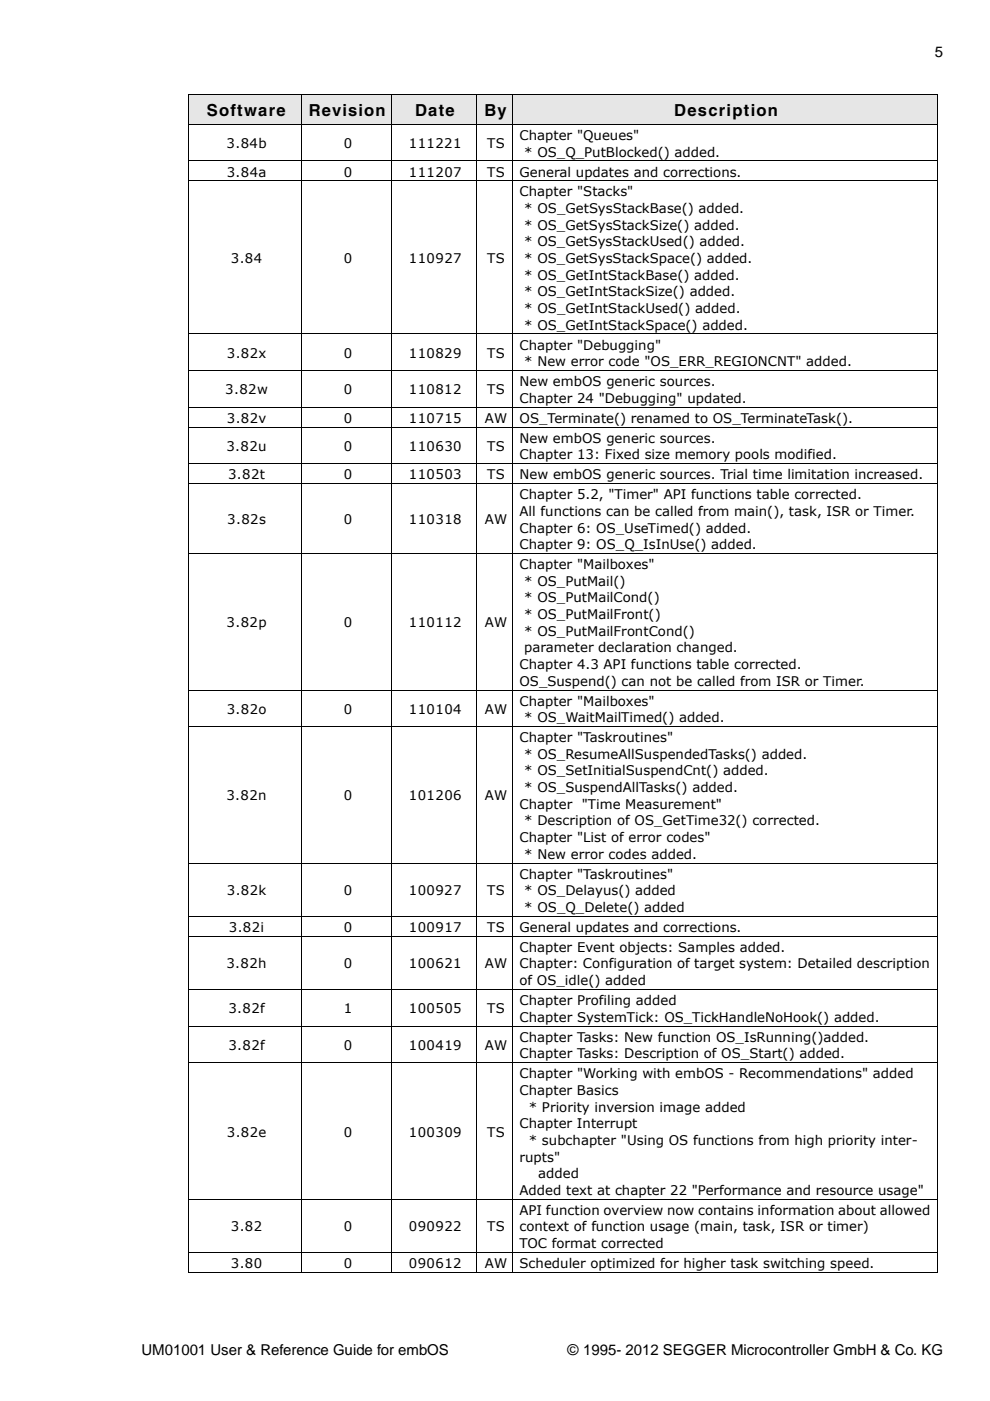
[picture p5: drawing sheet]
<svg xmlns="http://www.w3.org/2000/svg" width="210mm" height="297mm" viewBox="0 0 210 297" stroke-linecap="round" stroke-linejoin="round" font-family="sans-serif">
<defs><g id="words">
<g font-size="3.5">
<text x="43.8" y="24.5">Software</text>
<text x="65.5" y="24.5">Revision</text>
<text x="88" y="24.5">Date</text>
<text x="102.7" y="24.5">By</text>
<text x="142.9" y="24.5">Description</text>
</g>
<g font-size="3.2">
<text x="198.2" y="12.1">5</text>
<text x="30" y="287.4">UM01001 User &amp; Reference Guide for embOS</text>
<text x="120.3" y="287.4">© 1995- 2012 SEGGER Microcontroller GmbH &amp; Co. KG</text>
</g>
<g font-size="2.8">
<text x="110.2" y="29.7">Chapter &quot;Queues&quot;</text>
<text x="48" y="31.4">3.84b</text>
<text x="72.9" y="31.4">0</text>
<text x="86.7" y="31.4">111221</text>
<text x="103.3" y="31.4">TS</text>
<text x="111.1" y="33.2">* OS_Q_PutBlocked() added.</text>
<text x="48.1" y="37.4">3.84a</text>
<text x="72.9" y="37.4">0</text>
<text x="86.7" y="37.4">111207</text>
<text x="103.3" y="37.4">TS</text>
<text x="110.2" y="41.7">Chapter &quot;Stacks&quot;</text>
<text x="110.2" y="37.4">General updates and corrections.</text>
<text x="111.1" y="45.2">* OS_GetSysStackBase() added.</text>
<text x="111.1" y="48.7">* OS_GetSysStackSize() added.</text>
<text x="111.1" y="52.2">* OS_GetSysStackUsed() added.</text>
<text x="49" y="55.8">3.84</text>
<text x="72.9" y="55.8">0</text>
<text x="86.7" y="55.8">110927</text>
<text x="103.3" y="55.8">TS</text>
<text x="111.1" y="55.8">* OS_GetSysStackSpace() added.</text>
<text x="111.1" y="59.3">* OS_GetIntStackBase() added.</text>
<text x="111.1" y="62.8">* OS_GetIntStackSize() added.</text>
<text x="111.1" y="66.3">* OS_GetIntStackUsed() added.</text>
<text x="111.1" y="69.9">* OS_GetIntStackSpace() added.</text>
<text x="48.1" y="75.9">3.82x</text>
<text x="72.9" y="75.9">0</text>
<text x="86.7" y="75.9">110829</text>
<text x="103.3" y="75.9">TS</text>
<text x="110.2" y="74.1">Chapter &quot;Debugging&quot;</text>
<text x="111.1" y="77.6">* New error code &quot;OS_ERR_REGIONCNT&quot; added.</text>
<text x="47.8" y="83.6">3.82w</text>
<text x="72.9" y="83.6">0</text>
<text x="86.7" y="83.6">110812</text>
<text x="103.3" y="83.6">TS</text>
<text x="110.2" y="81.9">New embOS generic sources.</text>
<text x="48.1" y="89.6">3.82v</text>
<text x="72.9" y="89.6">0</text>
<text x="86.7" y="89.6">110715</text>
<text x="102.8" y="89.6">AW</text>
<text x="110.2" y="85.4">Chapter 24 &quot;Debugging&quot; updated.</text>
<text x="110.2" y="89.6">OS_Terminate() renamed to OS_TerminateTask().</text>
<text x="48" y="95.6">3.82u</text>
<text x="72.9" y="95.6">0</text>
<text x="86.7" y="95.6">110630</text>
<text x="103.3" y="95.6">TS</text>
<text x="110.2" y="93.9">New embOS generic sources.</text>
<text x="48.4" y="101.6">3.82t</text>
<text x="72.9" y="101.6">0</text>
<text x="86.7" y="101.6">110503</text>
<text x="103.3" y="101.6">TS</text>
<text x="110.2" y="97.4">Chapter 13: Fixed size memory pools modified.</text>
<text x="110.2" y="101.6">New embOS generic sources. Trial time limitation increased.</text>
<text x="110.2" y="105.9">Chapter 5.2, &quot;Timer&quot; API functions table corrected.</text>
<text x="48.2" y="111.1">3.82s</text>
<text x="72.9" y="111.1">0</text>
<text x="86.7" y="111.1">110318</text>
<text x="102.8" y="111.1">AW</text>
<text x="110.2" y="109.4">All functions can be called from main(), task, ISR or Timer.</text>
<text x="110.2" y="112.9">Chapter 6: OS_UseTimed() added.</text>
<text x="110.2" y="116.4">Chapter 9: OS_Q_IsInUse() added.</text>
<text x="110.2" y="120.7">Chapter &quot;Mailboxes&quot;</text>
<text x="111.1" y="124.2">* OS_PutMail()</text>
<text x="111.1" y="127.7">* OS_PutMailCond()</text>
<text x="111.1" y="131.3">* OS_PutMailFront()</text>
<text x="48" y="133">3.82p</text>
<text x="72.9" y="133">0</text>
<text x="86.7" y="133">110112</text>
<text x="102.8" y="133">AW</text>
<text x="111.1" y="134.8">* OS_PutMailFrontCond()</text>
<text x="110.2" y="141.8">Chapter 4.3 API functions table corrected.</text>
<text x="111.1" y="138.3">parameter declaration changed.</text>
<text x="110.2" y="145.4">OS_Suspend() can not be called from ISR or Timer.</text>
<text x="110.2" y="149.6">Chapter &quot;Mailboxes&quot;</text>
<text x="48.1" y="151.4">3.82o</text>
<text x="72.9" y="151.4">0</text>
<text x="86.7" y="151.4">110104</text>
<text x="102.8" y="151.4">AW</text>
<text x="111.1" y="153.1">* OS_WaitMailTimed() added.</text>
<text x="110.2" y="157.4">Chapter &quot;Taskroutines&quot;</text>
<text x="111.1" y="160.9">* OS_ResumeAllSuspendedTasks() added.</text>
<text x="111.1" y="164.4">* OS_SetInitialSuspendCnt() added.</text>
<text x="111.1" y="168">* OS_SuspendAllTasks() added.</text>
<text x="48" y="169.7">3.82n</text>
<text x="72.9" y="169.7">0</text>
<text x="86.7" y="169.7">101206</text>
<text x="102.8" y="169.7">AW</text>
<text x="110.2" y="171.5">Chapter</text>
<text x="123.4" y="171.5">&quot;Time Measurement&quot;</text>
<text x="110.2" y="178.5">Chapter &quot;List of error codes&quot;</text>
<text x="111.1" y="175">* Description of OS_GetTime32() corrected.</text>
<text x="111.1" y="182.1">* New error codes added.</text>
<text x="48.1" y="189.8">3.82k</text>
<text x="72.9" y="189.8">0</text>
<text x="86.7" y="189.8">100927</text>
<text x="103.3" y="189.8">TS</text>
<text x="110.2" y="186.3">Chapter &quot;Taskroutines&quot;</text>
<text x="111.1" y="189.8">* OS_Delayus() added</text>
<text x="48.5" y="197.6">3.82i</text>
<text x="72.9" y="197.6">0</text>
<text x="86.7" y="197.6">100917</text>
<text x="103.3" y="197.6">TS</text>
<text x="110.2" y="197.6">General updates and corrections.</text>
<text x="111.1" y="193.4">* OS_Q_Delete() added</text>
<text x="110.2" y="201.8">Chapter Event objects: Samples added.</text>
<text x="48" y="205.3">3.82h</text>
<text x="72.9" y="205.3">0</text>
<text x="86.7" y="205.3">100621</text>
<text x="102.8" y="205.3">AW</text>
<text x="110.2" y="205.3">Chapter: Configuration of target system: Detailed description</text>
<text x="110.2" y="208.9">of OS_idle() added</text>
<text x="48.4" y="214.9">3.82f</text>
<text x="72.9" y="214.9">1</text>
<text x="86.7" y="214.9">100505</text>
<text x="103.3" y="214.9">TS</text>
<text x="110.2" y="213.1">Chapter Profiling added</text>
<text x="110.2" y="216.6">Chapter SystemTick: OS_TickHandleNoHook() added.</text>
<text x="110.2" y="220.9">Chapter Tasks: New function OS_IsRunning()added.</text>
<text x="48.4" y="222.6">3.82f</text>
<text x="72.9" y="222.6">0</text>
<text x="86.7" y="222.6">100419</text>
<text x="102.8" y="222.6">AW</text>
<text x="110.2" y="224.4">Chapter Tasks: Description of OS_Start() added.</text>
<text x="110.2" y="228.6">Chapter &quot;Working with embOS - Recommendations&quot; added</text>
<text x="110.2" y="232.2">Chapter Basics</text>
<text x="110.2" y="239.2">Chapter Interrupt</text>
<text x="112.1" y="235.7">* Priority inversion image added</text>
<text x="48.1" y="241">3.82e</text>
<text x="72.9" y="241">0</text>
<text x="86.7" y="241">100309</text>
<text x="103.3" y="241">TS</text>
<text x="112.1" y="242.7">* subchapter &quot;Using OS functions from high priority inter-</text>
<text x="110.2" y="246.3">rupts&quot;</text>
<text x="114.1" y="249.8">added</text>
<text x="110.2" y="257.6">API function overview now contains information about allowed</text>
<text x="110.2" y="253.3">Added text at chapter 22 &quot;Performance and resource usage&quot;</text>
<text x="49" y="261.1">3.82</text>
<text x="72.9" y="261.1">0</text>
<text x="86.7" y="261.1">090922</text>
<text x="103.3" y="261.1">TS</text>
<text x="110.2" y="261.1">context of function usage (main, task, ISR or timer)</text>
<text x="49" y="268.8">3.80</text>
<text x="72.9" y="268.8">0</text>
<text x="86.7" y="268.8">090612</text>
<text x="102.8" y="268.8">AW</text>
<text x="110.2" y="264.6">TOC format corrected</text>
<text x="110.2" y="268.8">Scheduler optimized for higher task switching speed.</text>
</g>
</g></defs>
<g fill="#e6e6e6">
<path d="M40 20h24v6.4h-24z"/>
<path d="M64 20h19v6.4h-19z"/>
<path d="M83 20h18v6.4h-18z"/>
<path d="M101 20h7.8v6.4h-7.8z"/>
<path d="M108.8 20h90v6.4h-90z"/>
</g>
<g fill="none" stroke="#000" stroke-width=".21">
<path d="M64 20v249.8M83 20v249.8M101 20v249.8M108.8 20v249.8M39.9 20h158.9M39.9 26.4h158.9M39.9 34.1h158.9M39.9 38.4h158.9M40 20v249.7M198.8 20v249.7M39.9 70.8h158.9M39.9 78.6h158.9"/>
<path d="M39.9 86.3h158.9M39.9 90.6h158.9M39.9 98.3h158.9M39.9 102.6h158.9M39.9 117.4h158.9M39.9 146.3h158.9M39.9 154.1h158.9M39.9 183h158.9M39.9 194.3h158.9M39.9 198.5h158.9M39.9 209.8h158.9M39.9 217.6h158.9"/>
<path d="M39.9 225.3h158.9M39.9 254.3h158.9M39.9 265.6h158.9M39.9 269.8h158.9"/>
</g>
<use href="#words"/>
</svg>
